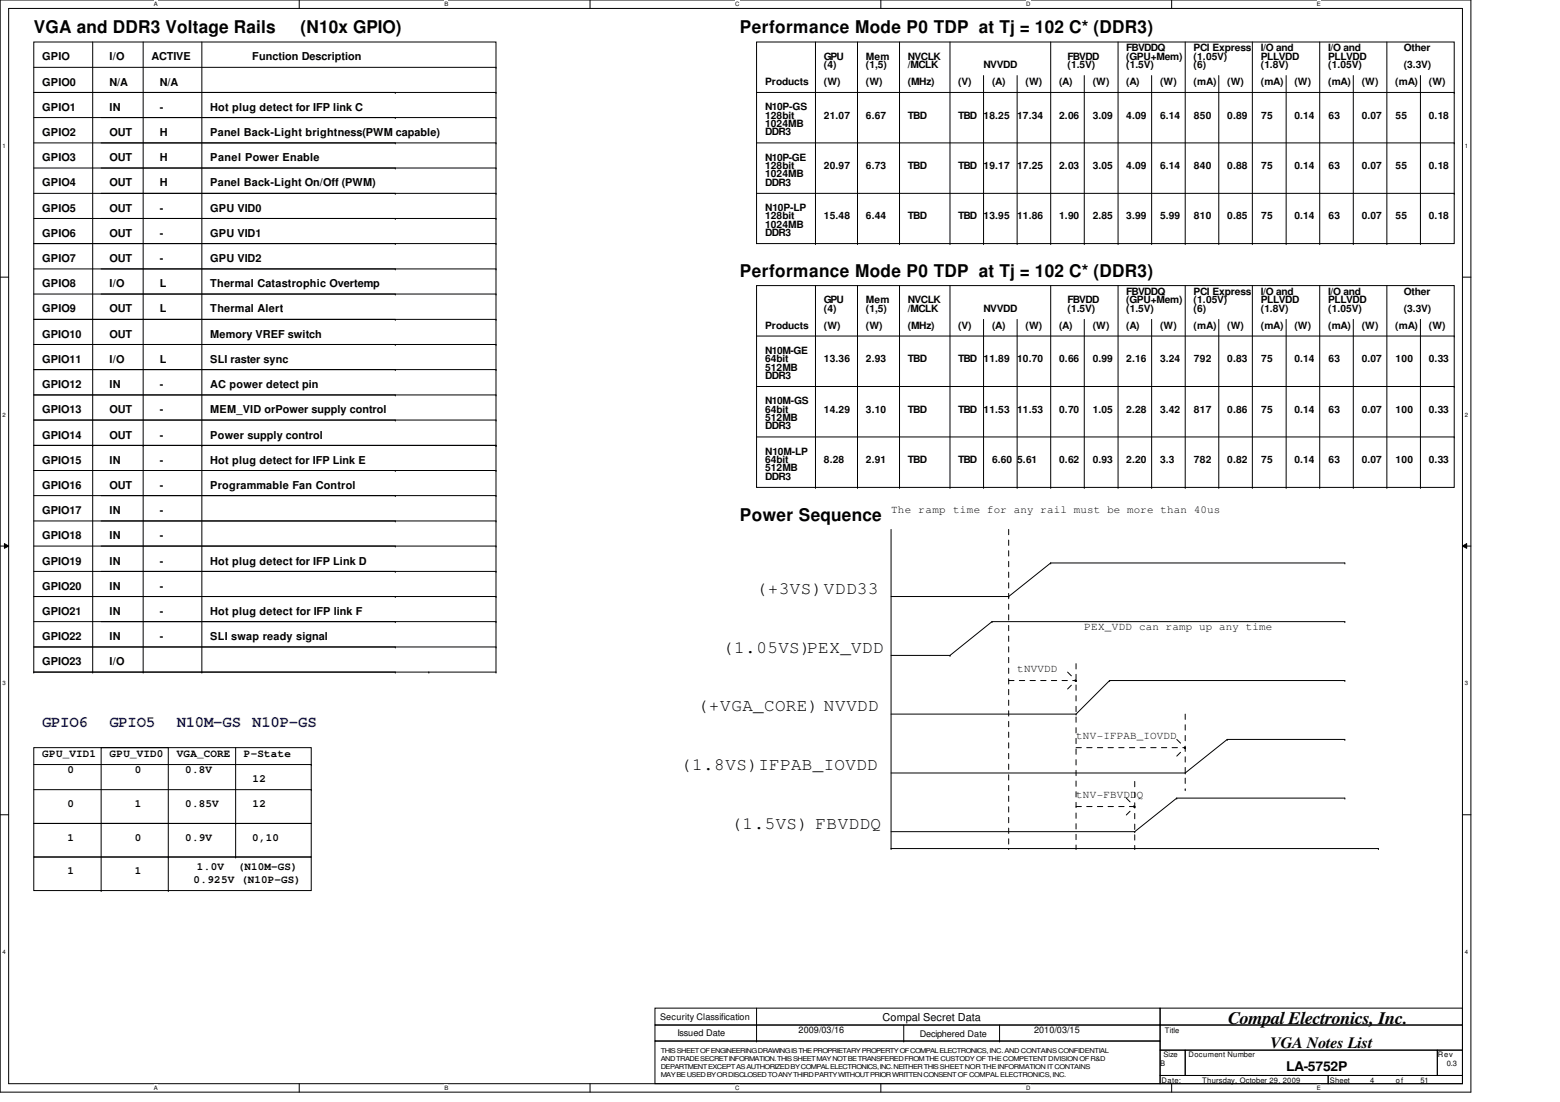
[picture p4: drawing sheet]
<svg xmlns="http://www.w3.org/2000/svg" width="297mm" height="210mm" viewBox="0 0 297 210" stroke-linecap="round" stroke-linejoin="round" font-family="sans-serif">
<defs><g id="words">
<g font-size="3.3">
<text x="6.4" y="6.3">VGA and DDR3 Voltage Rails</text>
<text x="57.2" y="6.3">(N10x GPIO)</text>
<text x="140.9" y="6.3">Performance Mode P0 TDP at Tj = 102 C* (DDR3)</text>
<text x="140.9" y="52.7">Performance Mode P0 TDP at Tj = 102 C* (DDR3)</text>
<text x="140.9" y="99.1">Power Sequence</text>
<text x="144.1" y="113.1">(+3VS)VDD33</text>
<text x="137.7" y="124.3">(1.05VS)PEX_VDD</text>
<text x="132.9" y="135.5">(+VGA_CORE) NVVDD</text>
<text x="129.7" y="146.7">(1.8VS)IFPAB_IOVDD</text>
<text x="139.3" y="157.9">(1.5VS) FBVDDQ</text>
<text x="233.8" y="195.1">Compal Electronics, Inc.</text>
</g>
<g font-size="3" fill="#00f">
<text x="8" y="138.5">GPIO6</text>
<text x="20.8" y="138.5">GPIO5</text>
<text x="33.7" y="138.5">N10M-GS N10P-GS</text>
</g>
<text font-size="3" x="241.8" y="199.6">VGA Notes List</text>
<text font-size="2.5" x="244.9" y="204">LA-5752P</text>
<g font-size="2.1">
<text x="8" y="11.5">GPIO</text>
<text x="20.9" y="11.5">I/O</text>
<text x="28.9" y="11.5">ACTIVE</text>
<text x="48" y="11.5">Function Description</text>
<text x="8" y="16.3">GPIO0</text>
<text x="20.9" y="16.3">N/A</text>
<text x="30.4" y="16.3">N/A</text>
<text x="8" y="21.1">GPIO1</text>
<text x="20.9" y="21.1">IN</text>
<text x="30.4" y="21.1">-</text>
<text x="40" y="21.1">Hot plug detect for IFP link C</text>
<text x="8" y="25.9">GPIO2</text>
<text x="20.9" y="25.9">OUT</text>
<text x="30.4" y="25.9">H</text>
<text x="40" y="25.9">Panel Back-Light brightness(PWM capable)</text>
<text x="8" y="30.7">GPIO3</text>
<text x="8" y="35.5">GPIO4</text>
<text x="20.9" y="30.7">OUT</text>
<text x="20.9" y="35.5">OUT</text>
<text x="30.4" y="30.7">H</text>
<text x="30.4" y="35.5">H</text>
<text x="40" y="30.7">Panel Power Enable</text>
<text x="40" y="35.5">Panel Back-Light On/Off (PWM)</text>
<text x="8" y="40.3">GPIO5</text>
<text x="20.9" y="40.3">OUT</text>
<text x="30.4" y="40.3">-</text>
<text x="40" y="40.3">GPU VID0</text>
<text x="8" y="45.1">GPIO6</text>
<text x="20.9" y="45.1">OUT</text>
<text x="30.4" y="45.1">-</text>
<text x="40" y="45.1">GPU VID1</text>
<text x="8" y="49.9">GPIO7</text>
<text x="20.9" y="49.9">OUT</text>
<text x="30.4" y="49.9">-</text>
<text x="40" y="49.9">GPU VID2</text>
<text x="8" y="54.7">GPIO8</text>
<text x="8" y="59.5">GPIO9</text>
<text x="20.9" y="54.7">I/O</text>
<text x="20.9" y="59.5">OUT</text>
<text x="30.4" y="54.7">L</text>
<text x="30.4" y="59.5">L</text>
<text x="40" y="54.7">Thermal Catastrophic Overtemp</text>
<text x="40" y="59.5">Thermal Alert</text>
<text x="8" y="64.3">GPIO10</text>
<text x="20.9" y="64.3">OUT</text>
<text x="40" y="64.3">Memory VREF switch</text>
<text x="8" y="69.1">GPIO11</text>
<text x="20.9" y="69.1">I/O</text>
<text x="30.4" y="69.1">L</text>
<text x="40" y="69.1">SLI raster sync</text>
<text x="8" y="73.9">GPIO12</text>
<text x="20.9" y="73.9">IN</text>
<text x="30.4" y="73.9">-</text>
<text x="40" y="73.9">AC power detect pin</text>
<text x="8" y="78.7">GPIO13</text>
<text x="8" y="83.5">GPIO14</text>
<text x="20.9" y="78.7">OUT</text>
<text x="20.9" y="83.5">OUT</text>
<text x="30.4" y="78.7">-</text>
<text x="30.4" y="83.5">-</text>
<text x="40" y="83.5">Power supply control</text>
<text x="40" y="78.7">MEM_VID orPower supply control</text>
<text x="8" y="88.3">GPIO15</text>
<text x="20.9" y="88.3">IN</text>
<text x="30.4" y="88.3">-</text>
<text x="40" y="88.3">Hot plug detect for IFP Link E</text>
<text x="8" y="93.1">GPIO16</text>
<text x="20.9" y="93.1">OUT</text>
<text x="30.4" y="93.1">-</text>
<text x="40" y="93.1">Programmable Fan Control</text>
<text x="8" y="97.9">GPIO17</text>
<text x="20.9" y="97.9">IN</text>
<text x="30.4" y="97.9">-</text>
<text x="169.7" y="97.6">The ramp time for any rail must be more than 40us</text>
<text x="8" y="102.7">GPIO18</text>
<text x="8" y="107.5">GPIO19</text>
<text x="20.9" y="102.7">IN</text>
<text x="20.9" y="107.5">IN</text>
<text x="30.4" y="102.7">-</text>
<text x="30.4" y="107.5">-</text>
<text x="40" y="107.5">Hot plug detect for IFP Link D</text>
<text x="8" y="112.3">GPIO20</text>
<text x="20.9" y="112.3">IN</text>
<text x="30.4" y="112.3">-</text>
<text x="8" y="117.1">GPIO21</text>
<text x="20.9" y="117.1">IN</text>
<text x="30.4" y="117.1">-</text>
<text x="40" y="117.1">Hot plug detect for IFP link F</text>
<text x="8" y="121.9">GPIO22</text>
<text x="20.9" y="121.9">IN</text>
<text x="30.4" y="121.9">-</text>
<text x="40" y="121.9">SLI swap ready signal</text>
<text x="206.5" y="120">PEX_VDD can ramp up any time</text>
<text x="8" y="126.7">GPIO23</text>
<text x="20.9" y="126.7">I/O</text>
<text x="193.7" y="128">tNVVDD</text>
<text x="204.9" y="140.8">tNV-IFPAB_IOVDD</text>
<text x="8" y="144.1">GPU_VID1</text>
<text x="12.9" y="147.3">0</text>
<text x="20.9" y="144.1">GPU_VID0</text>
<text x="25.7" y="147.3">0</text>
<text x="33.7" y="144.1">VGA_CORE</text>
<text x="35.3" y="147.3">0.8V</text>
<text x="46.4" y="144.1">P-State</text>
<text x="48.1" y="148.9">12</text>
<text x="12.9" y="153.7">0</text>
<text x="25.7" y="153.7">1</text>
<text x="35.3" y="153.7">0.85V</text>
<text x="48.1" y="153.7">12</text>
<text x="204.9" y="152">tNV-FBVDDQ</text>
<text x="12.9" y="160.1">1</text>
<text x="25.7" y="160.1">0</text>
<text x="35.3" y="160.1">0.9V</text>
<text x="48" y="160.1">0,10</text>
<text x="12.9" y="166.5">1</text>
<text x="25.7" y="166.5">1</text>
<text x="37.5" y="165.7">1.0V</text>
<text x="45.3" y="165.7">(N10M-GS)</text>
<text x="36.9" y="168.3">0.925V (N10P-GS)</text>
<text x="168.1" y="194.4">Compal Secret Data</text>
</g>
<g font-size="1.9">
<text x="156.9" y="11.4">GPU</text>
<text x="164.9" y="11.4">Mem</text>
<text x="172.9" y="11.4">NVCLK</text>
<text x="203.3" y="11.4">FBVDD</text>
<text x="214.5" y="9.8">FBVDDQ</text>
<text x="214.5" y="11.4">(GPU+Mem)</text>
<text x="227.3" y="9.8">PCI Express</text>
<text x="227.3" y="11.4">(1.05V)</text>
<text x="240.1" y="11.4">PLLVDD</text>
<text x="240.1" y="9.8">I/O and</text>
<text x="252.9" y="9.8">I/O and</text>
<text x="252.9" y="11.4">PLLVDD</text>
<text x="267.3" y="9.8">Other</text>
<text x="145.7" y="16.2">Products</text>
<text x="156.9" y="13">(4)</text>
<text x="156.9" y="16.2">(W)</text>
<text x="164.9" y="13">(1,5)</text>
<text x="164.9" y="16.2">(W)</text>
<text x="172.9" y="13">/MCLK</text>
<text x="172.9" y="16.2">(MHz)</text>
<text x="182.5" y="16.2">(V)</text>
<text x="187.3" y="13">NVVDD</text>
<text x="188.9" y="16.2">(A)</text>
<text x="195.3" y="16.2">(W)</text>
<text x="201.7" y="16.2">(A)</text>
<text x="203.3" y="13">(1.5V)</text>
<text x="208.1" y="16.2">(W)</text>
<text x="214.5" y="13">(1.5V)</text>
<text x="214.5" y="16.2">(A)</text>
<text x="220.9" y="16.2">(W)</text>
<text x="227.3" y="13">(6)</text>
<text x="227.3" y="16.2">(mA)</text>
<text x="233.7" y="16.2">(W)</text>
<text x="240.1" y="16.2">(mA)</text>
<text x="240.1" y="13">(1.8V)</text>
<text x="246.5" y="16.2">(W)</text>
<text x="252.9" y="16.2">(mA)</text>
<text x="252.9" y="13">(1.05V)</text>
<text x="259.3" y="16.2">(W)</text>
<text x="265.7" y="16.2">(mA)</text>
<text x="267.3" y="13">(3.3V)</text>
<text x="272.1" y="16.2">(W)</text>
<text x="145.7" y="21">N10P-GS</text>
<text x="145.7" y="22.6">128bit</text>
<text x="156.9" y="22.6">21.07</text>
<text x="164.9" y="22.6">6.67</text>
<text x="172.9" y="22.6">TBD</text>
<text x="182.5" y="22.6">TBD</text>
<text x="187.3" y="22.6">18.25</text>
<text x="193.7" y="22.6">17.34</text>
<text x="201.7" y="22.6">2.06</text>
<text x="208.1" y="22.6">3.09</text>
<text x="214.5" y="22.6">4.09</text>
<text x="220.9" y="22.6">6.14</text>
<text x="227.3" y="22.6">850</text>
<text x="233.7" y="22.6">0.89</text>
<text x="240.1" y="22.6">75</text>
<text x="246.5" y="22.6">0.14</text>
<text x="252.9" y="22.6">63</text>
<text x="259.3" y="22.6">0.07</text>
<text x="265.7" y="22.6">55</text>
<text x="272.1" y="22.6">0.18</text>
<text x="145.7" y="24.2">1024MB</text>
<text x="145.7" y="25.8">DDR3</text>
<text x="145.7" y="30.6">N10P-GE</text>
<text x="145.7" y="32.2">128bit</text>
<text x="145.7" y="33.8">1024MB</text>
<text x="145.7" y="35.4">DDR3</text>
<text x="156.9" y="32.2">20.97</text>
<text x="164.9" y="32.2">6.73</text>
<text x="172.9" y="32.2">TBD</text>
<text x="182.5" y="32.2">TBD</text>
<text x="187.3" y="32.2">19.17</text>
<text x="193.7" y="32.2">17.25</text>
<text x="201.7" y="32.2">2.03</text>
<text x="208.1" y="32.2">3.05</text>
<text x="214.5" y="32.2">4.09</text>
<text x="220.9" y="32.2">6.14</text>
<text x="227.3" y="32.2">840</text>
<text x="233.7" y="32.2">0.88</text>
<text x="240.1" y="32.2">75</text>
<text x="246.5" y="32.2">0.14</text>
<text x="252.9" y="32.2">63</text>
<text x="259.3" y="32.2">0.07</text>
<text x="265.7" y="32.2">55</text>
<text x="272.1" y="32.2">0.18</text>
<text x="145.7" y="41.8">128bit</text>
<text x="145.7" y="40.2">N10P-LP</text>
<text x="156.9" y="41.8">15.48</text>
<text x="164.9" y="41.8">6.44</text>
<text x="172.9" y="41.8">TBD</text>
<text x="182.5" y="41.8">TBD</text>
<text x="187.3" y="41.8">13.95</text>
<text x="193.7" y="41.8">11.86</text>
<text x="201.7" y="41.8">1.90</text>
<text x="208.1" y="41.8">2.85</text>
<text x="214.5" y="41.8">3.99</text>
<text x="220.9" y="41.8">5.99</text>
<text x="227.3" y="41.8">810</text>
<text x="233.7" y="41.8">0.85</text>
<text x="240.1" y="41.8">75</text>
<text x="246.5" y="41.8">0.14</text>
<text x="252.9" y="41.8">63</text>
<text x="259.3" y="41.8">0.07</text>
<text x="265.7" y="41.8">55</text>
<text x="272.1" y="41.8">0.18</text>
<text x="145.7" y="43.4">1024MB</text>
<text x="145.7" y="45">DDR3</text>
<text x="156.9" y="57.8">GPU</text>
<text x="156.9" y="59.4">(4)</text>
<text x="164.9" y="57.8">Mem</text>
<text x="164.9" y="59.4">(1,5)</text>
<text x="172.9" y="57.8">NVCLK</text>
<text x="172.9" y="59.4">/MCLK</text>
<text x="187.3" y="59.4">NVVDD</text>
<text x="203.3" y="57.8">FBVDD</text>
<text x="203.3" y="59.4">(1.5V)</text>
<text x="214.5" y="56.2">FBVDDQ</text>
<text x="214.5" y="59.4">(1.5V)</text>
<text x="214.5" y="57.8">(GPU+Mem)</text>
<text x="227.3" y="59.4">(6)</text>
<text x="227.3" y="56.2">PCI Express</text>
<text x="227.3" y="57.8">(1.05V)</text>
<text x="240.1" y="57.8">PLLVDD</text>
<text x="240.1" y="59.4">(1.8V)</text>
<text x="240.1" y="56.2">I/O and</text>
<text x="252.9" y="56.2">I/O and</text>
<text x="252.9" y="57.8">PLLVDD</text>
<text x="252.9" y="59.4">(1.05V)</text>
<text x="267.3" y="56.2">Other</text>
<text x="267.3" y="59.4">(3.3V)</text>
<text x="145.7" y="62.6">Products</text>
<text x="156.9" y="62.6">(W)</text>
<text x="164.9" y="62.6">(W)</text>
<text x="172.9" y="62.6">(MHz)</text>
<text x="182.5" y="62.6">(V)</text>
<text x="188.9" y="62.6">(A)</text>
<text x="195.3" y="62.6">(W)</text>
<text x="201.7" y="62.6">(A)</text>
<text x="208.1" y="62.6">(W)</text>
<text x="214.5" y="62.6">(A)</text>
<text x="220.9" y="62.6">(W)</text>
<text x="227.3" y="62.6">(mA)</text>
<text x="233.7" y="62.6">(W)</text>
<text x="240.1" y="62.6">(mA)</text>
<text x="246.5" y="62.6">(W)</text>
<text x="252.9" y="62.6">(mA)</text>
<text x="259.3" y="62.6">(W)</text>
<text x="265.7" y="62.6">(mA)</text>
<text x="272.1" y="62.6">(W)</text>
<text x="145.7" y="67.4">N10M-GE</text>
<text x="145.7" y="69">64bit</text>
<text x="145.7" y="70.6">512MB</text>
<text x="156.9" y="69">13.36</text>
<text x="164.9" y="69">2.93</text>
<text x="172.9" y="69">TBD</text>
<text x="182.5" y="69">TBD</text>
<text x="187.3" y="69">11.89</text>
<text x="193.7" y="69">10.70</text>
<text x="201.7" y="69">0.66</text>
<text x="208.1" y="69">0.99</text>
<text x="214.5" y="69">2.16</text>
<text x="220.9" y="69">3.24</text>
<text x="227.3" y="69">792</text>
<text x="233.7" y="69">0.83</text>
<text x="240.1" y="69">75</text>
<text x="246.5" y="69">0.14</text>
<text x="252.9" y="69">63</text>
<text x="259.3" y="69">0.07</text>
<text x="265.7" y="69">100</text>
<text x="272.1" y="69">0.33</text>
<text x="145.7" y="72.2">DDR3</text>
<text x="145.7" y="77">N10M-GS</text>
<text x="145.7" y="78.6">64bit</text>
<text x="145.7" y="80.2">512MB</text>
<text x="145.7" y="81.8">DDR3</text>
<text x="156.9" y="78.6">14.29</text>
<text x="164.9" y="78.6">3.10</text>
<text x="172.9" y="78.6">TBD</text>
<text x="182.5" y="78.6">TBD</text>
<text x="187.3" y="78.6">11.53</text>
<text x="193.7" y="78.6">11.53</text>
<text x="201.7" y="78.6">0.70</text>
<text x="208.1" y="78.6">1.05</text>
<text x="214.5" y="78.6">2.28</text>
<text x="220.9" y="78.6">3.42</text>
<text x="227.3" y="78.6">817</text>
<text x="233.7" y="78.6">0.86</text>
<text x="240.1" y="78.6">75</text>
<text x="246.5" y="78.6">0.14</text>
<text x="252.9" y="78.6">63</text>
<text x="259.3" y="78.6">0.07</text>
<text x="265.7" y="78.6">100</text>
<text x="272.1" y="78.6">0.33</text>
<text x="145.7" y="88.2">64bit</text>
<text x="145.7" y="86.6">N10M-LP</text>
<text x="145.7" y="89.8">512MB</text>
<text x="156.9" y="88.2">8.28</text>
<text x="164.9" y="88.2">2.91</text>
<text x="172.9" y="88.2">TBD</text>
<text x="182.5" y="88.2">TBD</text>
<text x="188.9" y="88.2">6.60</text>
<text x="193.7" y="88.2">5.61</text>
<text x="201.7" y="88.2">0.62</text>
<text x="208.1" y="88.2">0.93</text>
<text x="214.5" y="88.2">2.20</text>
<text x="220.9" y="88.2">3.3</text>
<text x="227.3" y="88.2">782</text>
<text x="233.7" y="88.2">0.82</text>
<text x="240.1" y="88.2">75</text>
<text x="246.5" y="88.2">0.14</text>
<text x="252.9" y="88.2">63</text>
<text x="259.3" y="88.2">0.07</text>
<text x="265.7" y="88.2">100</text>
<text x="272.1" y="88.2">0.33</text>
<text x="145.7" y="91.4">DDR3</text>
</g>
<g font-size="1.7">
<text x="125.7" y="194.3">Security Classification</text>
<text x="129" y="197.3">Issued Date</text>
<text x="152.1" y="196.8">2009/03/16</text>
<text x="175.1" y="197.5">Deciphered Date</text>
<text x="196.9" y="196.8">2010/03/15</text>
</g>
<g font-size="1.4">
<text x="221.8" y="196.8">Title</text>
<text x="220.9" y="203">B</text>
<text x="221.5" y="201.4">Size</text>
<text x="226.3" y="201.4">Document Number</text>
<text x="273.8" y="201.4">Rev</text>
<text x="275.5" y="203">0.3</text>
<text x="221.2" y="206.2">Date:</text>
<text x="228.9" y="206.2">Thursday, October 29, 2009</text>
<text x="253.2" y="206.2">Sheet</text>
<text x="260.9" y="206.2">4</text>
<text x="265.8" y="206.2">of</text>
<text x="270.5" y="206.2">51</text>
</g>
<g font-size="1.3">
<text x="125.8" y="200.6">THIS SHEET OF ENGINEERING DRAWING IS THE PROPRIETARY PROPERTY OF COMPAL ELECTRONICS, INC. AND CONTAINS CONFIDENTIAL</text>
<text x="125.8" y="202.1">AND TRADE SECRET INFORMATION. THIS SHEET MAY NOT BETRANSFERED FROM THE CUSTODY OF THE COMPETENT DIVISION OF R&amp;D</text>
<text x="125.8" y="203.6">DEPARTMENT EXCEPT AS AUTHORIZED BY COMPAL ELECTRONICS, INC. NEITHER THIS SHEET NOR THE INFORMATION IT CONTAINS</text>
<text x="125.8" y="205.1">MAY BE USED BY OR DISCLOSED TO ANY THIRD PARTY WITHOUT PRIOR WRITTEN CONSENT OF COMPAL ELECTRONICS, INC.</text>
</g>
<g font-size="1.1">
<text x="29.3" y="1.1">A</text>
<text x="84.6" y="1.1">B</text>
<text x="140" y="1.1">C</text>
<text x="195.4" y="1.1">D</text>
<text x="250.7" y="1.1">E</text>
<text x=".5" y="28.2">1</text>
<text x="278.9" y="28.2">1</text>
<text x=".5" y="79.3">2</text>
<text x="278.9" y="79.3">2</text>
<text x=".5" y="130.6">3</text>
<text x="278.9" y="130.6">3</text>
<text x=".5" y="181.7">4</text>
<text x="278.9" y="181.7">4</text>
<text x="29.3" y="207.6">A</text>
<text x="84.6" y="207.6">B</text>
<text x="140" y="207.6">C</text>
<text x="195.4" y="207.6">D</text>
<text x="250.7" y="207.6">E</text>
</g>
</g></defs>
<path d="M0 0h280.1v208h-280.1zM1.6 1.6h276.9v204.8h-276.9z" fill="none" stroke="#000" stroke-width=".19"/>
<g fill="#fff">
<path d="M29.3 .2h.7v1.2h-.7z"/>
<path d="M29.3 206.6h.7v1.2h-.7z"/>
</g>
<path d="M57 0v1.6M57 206.4v1.6" fill="none" stroke="#000" stroke-width=".19"/>
<g fill="#fff">
<path d="M84.6 .2h.7v1.2h-.7z"/>
<path d="M84.6 206.6h.7v1.2h-.7z"/>
</g>
<path d="M112.3 0v1.6M112.3 206.4v1.6" fill="none" stroke="#000" stroke-width=".19"/>
<g fill="#fff">
<path d="M140 .2h.8v1.2h-.8z"/>
<path d="M140 206.6h.8v1.2h-.8z"/>
</g>
<path d="M167.7 0v1.6M167.7 206.4v1.6" fill="none" stroke="#000" stroke-width=".19"/>
<g fill="#fff">
<path d="M195.4 .2h.7v1.2h-.7z"/>
<path d="M195.4 206.6h.7v1.2h-.7z"/>
</g>
<path d="M223.1 0v1.6M223.1 206.4v1.6" fill="none" stroke="#000" stroke-width=".19"/>
<g fill="#fff">
<path d="M250.7 .2h.8v1.2h-.8z"/>
<path d="M250.7 206.6h.8v1.2h-.8z"/>
<path d="M.5 27.2h.6v1.2h-.6z"/>
<path d="M278.9 27.2h.6v1.2h-.6z"/>
<path d="M.5 78.4h.6v1.1h-.6z"/>
<path d="M278.9 78.4h.6v1.1h-.6z"/>
</g>
<path d="M0 52.8h1.6M278.5 52.8h1.6" fill="none" stroke="#000" stroke-width=".19"/>
<g fill="#fff">
<path d="M.5 129.6h.6v1.2h-.6z"/>
<path d="M278.9 129.6h.6v1.2h-.6z"/>
</g>
<path d="M0 104h1.6M.8 103.5l.8 .5-.8 .4zM278.5 104l.8-.5v.9zM278.5 104h1.6" fill="none" stroke="#000" stroke-width=".19"/>
<path d="M.8 103.5l.8 .5-.8 .4zM278.5 104l.8-.5v.9z" fill="#000"/>
<g fill="#fff">
<path d="M.5 180.8h.6v1.1h-.6z"/>
<path d="M278.9 180.8h.6v1.1h-.6z"/>
</g>
<g fill="none" stroke="#000" stroke-width=".19">
<path d="M6.4 8h88v76.8h-88zM6.4 17.6h88M6.4 12.8h88M17.6 8v120M27.3 8v120M38.4 8v120M75.3 17.6h.1M94.4 12.8h.1M94.4 17.6h.1M144.1 8h132.8v38.4h-132.8zM144.1 17.6h132.8M155.3 8v38.4"/>
<path d="M163.3 8v38.4M171.3 8v38.4M180.9 8v38.4M187.3 14.4v32M193.7 14.4v32M200.1 8v38.4M206.5 14.4v32M212.9 8v38.4M219.3 14.4v32M225.7 8v38.4M232.1 14.4v32M238.5 8v38.4"/>
<path d="M244.9 14.4v32M251.3 8v38.4M257.7 14.4v32M264.1 8v38.4M270.5 14.4v32M276.9 17.6h.1M6.4 22.4h88M6.4 27.2h88M6.4 32h88M6.4 36.8h88M75.3 22.4h.1M75.3 27.2h.1"/>
<path d="M75.3 32h.1M75.3 36.8h.1M94.4 22.4h.1M94.4 27.2h.1M94.4 32h.1M94.4 36.8h.1M144.1 27.2h132.8M144.1 36.8h132.8M276.9 27.2h.1M276.9 36.8h.1M6.4 41.6h88M6.4 46.4h88"/>
<path d="M6.4 51.2h88M6.4 56h88M75.3 41.6h.1M75.3 46.4h.1M75.3 51.2h.1M75.3 56h.1M94.4 41.6h.1M94.4 46.4h.1M94.4 51.2h.1M94.4 56h.1M144.1 54.4h132.8v38.4h-132.8zM155.3 46.4h.1"/>
<path d="M155.3 54.4v38.4M163.3 46.4h.1M163.3 54.4v38.4M171.3 46.4h.1M171.3 54.4v38.4M180.9 46.4h.1M180.9 54.4v38.4M187.3 46.4h.1M193.7 46.4h.1M200.1 46.4h.1M200.1 54.4v38.4M206.5 46.4h.1"/>
<path d="M212.9 46.4h.1M212.9 54.4v38.4M219.3 46.4h.1M225.7 46.4h.1M225.7 54.4v38.4M232.1 46.4h.1M238.5 46.4h.1M238.5 54.4v38.4M244.9 46.4h.1M251.3 46.4h.1M251.3 54.4v38.4M257.7 46.4h.1"/>
<path d="M264.1 46.4h.1M264.1 54.4v38.4M270.5 46.4h.1M6.4 60.8h88M6.4 65.6h88M6.4 70.4h88M6.4 75.2h88M75.3 60.8h.1M75.3 65.6h.1M75.3 70.4h.1M75.3 75.2h.1M94.4 60.8h.1"/>
<path d="M94.4 65.6h.1M94.4 70.4h.1M94.4 75.2h.1M144.1 64h132.8M144.1 73.6h132.8M187.3 60.8v32M193.7 60.8v32M206.5 60.8v32M219.3 60.8v32M232.1 60.8v32M244.9 60.8v32M257.7 60.8v32"/>
<path d="M270.5 60.8v32M276.9 64h.1M276.9 73.6h.1M6.4 80h88M6.4 89.6h88M6.4 94.4h88M6.4 99.2h88M17.6 84.8h.1M27.3 84.8h.1M38.4 84.8h.1M75.3 80h.1M75.3 89.6h.1"/>
<path d="M75.3 94.4h.1M75.3 99.2h.1M94.4 80h.1M94.4 84.8h.1M94.4 89.6h.1M94.4 94.4h.1M94.4 99.2h.1M94.4 84.8h-88v43.2M94.4 84.8v43.2M144.1 83.2h132.8M155.3 92.8h.1M163.3 92.8h.1"/>
<path d="M171.3 92.8h.1M180.9 92.8h.1M187.3 92.8h.1M193.7 92.8h.1M200.1 92.8h.1M206.5 92.8h.1M212.9 92.8h.1M219.3 92.8h.1M225.7 92.8h.1M232.1 92.8h.1M238.5 92.8h.1M244.9 92.8h.1"/>
<path d="M251.3 92.8h.1M257.7 92.8h.1M264.1 92.8h.1M270.5 92.8h.1M276.9 83.2h.1M6.4 113.6h88M6.4 104h88M6.4 108.8h88M6.4 118.4h88M75.3 104h.1M75.3 108.8h.1M75.3 113.6h.1"/>
<path d="M75.3 118.4h.1M94.4 104h.1M94.4 108.8h.1M94.4 113.6h.1M94.4 118.4h.1M169.7 100.8v60.8M169.7 113.6h22.4M188.9 118.4h.1M188.9 118.4h67.2M188.9 118.4l-8 6.4M192.1 113.6h.1M200.1 107.2h.1"/>
<path d="M200.1 107.2l-8 6.4M200.1 107.2h56M256.1 107.2h.1M256.1 118.4h.1M6.4 128h.1M6.4 123.2h88M6.4 128h88M17.6 128h.1M27.3 128h.1M38.4 128h.1M75.3 123.2h.1M75.3 128h.1"/>
<path d="M81.7 128h.1M94.4 123.2h.1M94.4 128h.1M169.7 136h35.2M169.7 124.8h11.2M180.9 124.8h.1M204.9 136h.1M211.3 129.6h.1M211.3 129.6l-6.4 6.4M211.3 129.6h44.8M256.1 129.6h.1M0 155.2h1.6"/>
<path d="M6.4 142.4h52.9v14.4h-52.9zM6.4 156.8h52.9v6.4h-52.9zM6.4 145.6h52.9M6.4 150.4h52.9M19.3 142.4h12.7v14.4h-12.7zM19.3 156.8v12.8M32 156.8v12.8M44.9 156.8h.1M44.9 142.4v20.8M59.3 145.6h.1M59.3 150.4h.1M169.7 147.2h56"/>
<path d="M169.7 158.4h46.4M216.1 158.4h.1M224.1 152h.1M224.1 152l-8 6.4M224.1 152h32M225.7 147.2h.1M233.7 140.8h.1M233.7 140.8l-8 6.4M233.7 140.8h22.4M256.1 140.8h.1M256.1 152h.1M278.5 155.2h1.6"/>
<path d="M6.4 163.2h52.9v6.4h-52.9zM19.3 169.6h.1M32 163.2h.1M32 169.6h.1M44.9 163.2h.1M169.7 161.6h.1M169.7 161.6h92.8M262.5 161.6h.1M124.7 192h96.2v3.2h-96.2zM124.7 195.2h96.2v3.1h-96.2zM124.7 198.3h96.2v8.1h-96.2zM144.1 195.2h.1"/>
<path d="M144.1 198.3h.1M144.1 192v6.3M172.1 198.3h.1M172.1 195.2v3.1M190.3 198.3h.1M190.3 195.2v3.1M220.9 192h57.6v3.2h-57.6zM220.9 195.2h57.6v4.8h-57.6zM220.9 200h4.8v4.9h-4.8zM220.9 204.9h32v1.5h-32zM225.7 200h48v4.9h-48zM252.9 204.9h25.6v1.5h-25.6z"/>
<path d="M273.7 200h4.8v4.9h-4.8z"/>
</g>
<g fill="none" stroke="#000" stroke-width=".19" stroke-dasharray="1 1 1 1 1 1 1 1">
<path d="M192.1 100.8v60.8M192.1 129.6h12.8M203.3 128l1.6 1.6M203.3 131.2l1.6-1.6M204.9 126.4v35.2M204.9 129.6h.1M225.7 136v14.4M204.9 142.4h20.8M204.9 153.6h11.2M214.5 152l1.6 1.6M214.5 155.2l1.6-1.6M216.1 153.6h.1"/>
<path d="M216.1 148.8v12.8M224.1 140.8l1.6 1.6M224.1 144l1.6-1.6M225.7 142.4h.1M225.7 150.4h.1M192.1 161.6h.1M204.9 161.6h.1M216.1 161.6h.1"/>
</g>
<use href="#words"/>
</svg>
